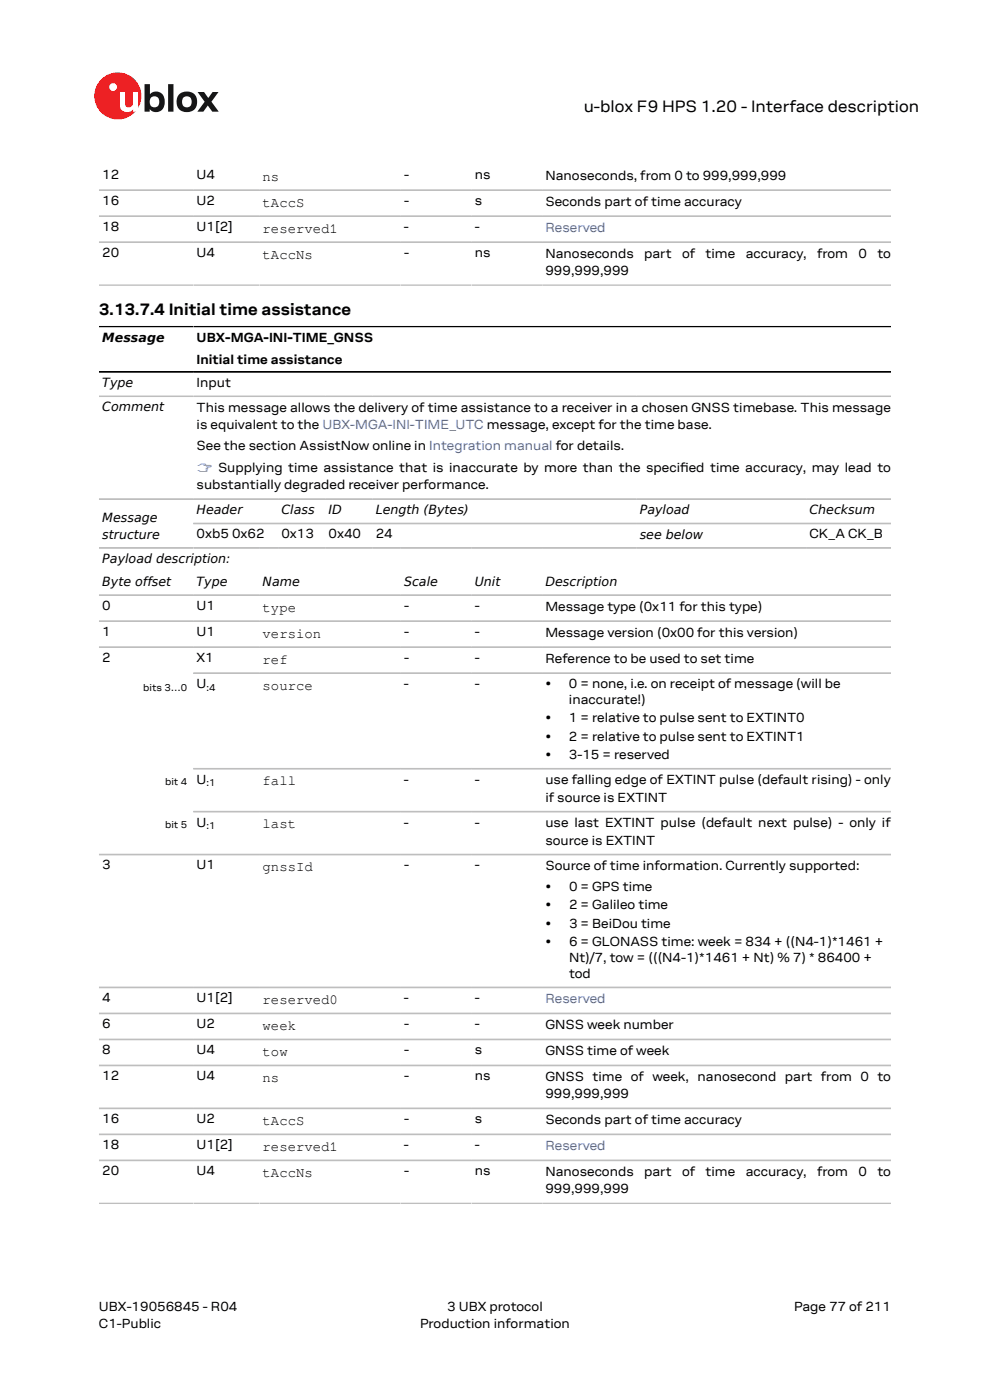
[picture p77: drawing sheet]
<svg xmlns="http://www.w3.org/2000/svg" width="210mm" height="297mm" viewBox="0 0 210 297" stroke-linecap="round" stroke-linejoin="round" font-family="sans-serif">
<defs><g id="words">
<g font-size="3.5">
<text x="123.8" y="23.7">u-blox F9 HPS 1.20 - Interface description</text>
<text x="21" y="66.9">3.13.7.4 Initial time assistance</text>
</g>
<g font-size="3">
<text x="55.7" y="38.4">ns</text>
<text x="55.7" y="43.9">tAccS</text>
<text x="55.7" y="49.4">reserved1</text>
<text x="55.7" y="54.9">tAccNs</text>
<text x="55.7" y="129.8">type</text>
<text x="55.7" y="135.3">version</text>
<text x="55.7" y="140.8">ref</text>
<text x="55.7" y="146.3">source</text>
<text x="55.7" y="166.6">fall</text>
<text x="55.7" y="175.7">last</text>
<text x="55.7" y="184.8">gnssId</text>
<text x="55.7" y="213">reserved0</text>
<text x="55.7" y="218.5">week</text>
<text x="55.7" y="224">tow</text>
<text x="55.7" y="229.6">ns</text>
<text x="55.7" y="238.7">tAccS</text>
<text x="55.7" y="244.2">reserved1</text>
<text x="55.7" y="249.7">tAccNs</text>
</g>
<g font-size="2.8">
<text x="21.7" y="38">12</text>
<text x="41.7" y="38">U4</text>
<text x="85.7" y="38">-</text>
<text x="100.7" y="38">ns</text>
<text x="115.7" y="38.1">Nanoseconds, from 0 to 999,999,999</text>
<text x="21.7" y="43.5">16</text>
<text x="41.7" y="43.5">U2</text>
<text x="85.7" y="43.5">-</text>
<text x="100.7" y="43.5">s</text>
<text x="115.7" y="43.6">Seconds part of time accuracy</text>
<text x="21.7" y="49">18</text>
<text x="41.7" y="49">U1[2]</text>
<text x="85.7" y="49">-</text>
<text x="100.7" y="49">-</text>
<text x="21.7" y="54.5">20</text>
<text x="41.7" y="54.5">U4</text>
<text x="85.7" y="54.5">-</text>
<text x="100.7" y="54.5">ns</text>
<text x="115.7" y="54.7">Nanoseconds</text>
<text x="115.7" y="58.4">999,999,999</text>
<text x="136.6" y="54.7">part</text>
<text x="144.7" y="54.7">of</text>
<text x="149.7" y="54.7">time</text>
<text x="158.2" y="54.7">accuracy,</text>
<text x="173.3" y="54.7">from</text>
<text x="182.1" y="54.7">0</text>
<text x="186.1" y="54.7">to</text>
<text x="41.7" y="72.6">UBX-MGA-INI-TIME_GNSS</text>
<text x="41.7" y="77.1">Initial time assistance</text>
<text x="41.7" y="82.1">Input</text>
<text x="41.7" y="87.4">This message allows the delivery of time assistance to a receiver in a chosen GNSS timebase. This message</text>
<text x="41.7" y="91.1">is equivalent to the UBX-MGA-INI-TIME_UTC message, except for the time base.</text>
<text x="41.7" y="95.6">See the section AssistNow online in Integration manual for details.</text>
<text x="144.3" y="100.1">i</text>
<text x="41.7" y="103.8">substantially degraded receiver performance.</text>
<text x="41.7" y="114.2">0xb5 0x62</text>
<text x="59.7" y="114.2">0x13</text>
<text x="69.7" y="114.2">0x40</text>
<text x="79.7" y="114.2">24</text>
<text x="171.7" y="114.2">CK_A CK_B</text>
<text x="21.7" y="129.4">0</text>
<text x="41.7" y="129.4">U1</text>
<text x="85.7" y="129.4">-</text>
<text x="100.7" y="129.4">-</text>
<text x="115.7" y="129.6">Message type (0x11 for this type)</text>
<text x="21.7" y="134.9">1</text>
<text x="41.7" y="134.9">U1</text>
<text x="85.7" y="134.9">-</text>
<text x="100.7" y="134.9">-</text>
<text x="115.7" y="135.1">Message version (0x00 for this version)</text>
<text x="21.7" y="140.5">2</text>
<text x="41.7" y="140.5">X1</text>
<text x="85.7" y="140.5">-</text>
<text x="100.7" y="140.5">-</text>
<text x="115.7" y="140.6">Reference to be used to set time</text>
<text x="41.7" y="146">U</text>
<text x="85.7" y="146">-</text>
<text x="100.7" y="146">-</text>
<text x="115.7" y="146">•</text>
<text x="120.7" y="146">0 = none, i.e. on receipt of message (will be</text>
<text x="120.7" y="149.4">inaccurate!)</text>
<text x="115.7" y="153.3">•</text>
<text x="120.7" y="153.3">1 = relative to pulse sent to EXTINT0</text>
<text x="115.7" y="157.2">•</text>
<text x="115.7" y="161.1">•</text>
<text x="120.7" y="157.2">2 = relative to pulse sent to EXTINT1</text>
<text x="120.7" y="161.1">3-15 = reserved</text>
<text x="41.7" y="166.3">U</text>
<text x="85.7" y="166.3">-</text>
<text x="100.7" y="166.3">-</text>
<text x="115.7" y="166.4">use falling edge of EXTINT pulse (default rising) - only</text>
<text x="115.7" y="170.1">if source is EXTINT</text>
<text x="41.7" y="175.4">U</text>
<text x="85.7" y="175.4">-</text>
<text x="100.7" y="175.4">-</text>
<text x="115.7" y="175.5">use last EXTINT pulse (default next pulse) - only if</text>
<text x="115.7" y="179.2">source is EXTINT</text>
<text x="21.7" y="184.5">3</text>
<text x="41.7" y="184.5">U1</text>
<text x="85.7" y="184.5">-</text>
<text x="100.7" y="184.5">-</text>
<text x="115.7" y="184.6">Source of time information. Currently supported:</text>
<text x="115.7" y="189">•</text>
<text x="120.7" y="189">0 = GPS time</text>
<text x="115.7" y="192.9">•</text>
<text x="115.7" y="196.8">•</text>
<text x="120.7" y="192.9">2 = Galileo time</text>
<text x="120.7" y="196.8">3 = BeiDou time</text>
<text x="115.7" y="200.7">•</text>
<text x="120.7" y="200.7">6 = GLONASS time: week = 834 + ((N4-1)*1461 +</text>
<text x="120.7" y="204.1">Nt)/7, tow = (((N4-1)*1461 + Nt) % 7) * 86400 +</text>
<text x="120.7" y="207.5">tod</text>
<text x="21.7" y="212.6">4</text>
<text x="41.7" y="212.6">U1[2]</text>
<text x="85.7" y="212.6">-</text>
<text x="100.7" y="212.6">-</text>
<text x="21.7" y="218.2">6</text>
<text x="41.7" y="218.2">U2</text>
<text x="85.7" y="218.2">-</text>
<text x="100.7" y="218.2">-</text>
<text x="115.7" y="218.3">GNSS week number</text>
<text x="21.7" y="223.7">8</text>
<text x="41.7" y="223.7">U4</text>
<text x="85.7" y="223.7">-</text>
<text x="100.7" y="223.7">s</text>
<text x="115.7" y="223.8">GNSS time of week</text>
<text x="21.7" y="229.2">12</text>
<text x="41.7" y="229.2">U4</text>
<text x="85.7" y="229.2">-</text>
<text x="100.7" y="229.2">ns</text>
<text x="115.7" y="229.3">GNSS time of week, nanosecond part from 0 to</text>
<text x="115.7" y="233">999,999,999</text>
<text x="21.7" y="238.3">16</text>
<text x="41.7" y="238.3">U2</text>
<text x="85.7" y="238.3">-</text>
<text x="100.7" y="238.3">s</text>
<text x="115.7" y="238.4">Seconds part of time accuracy</text>
<text x="21.7" y="243.8">18</text>
<text x="41.7" y="243.8">U1[2]</text>
<text x="85.7" y="243.8">-</text>
<text x="100.7" y="243.8">-</text>
<text x="21.7" y="249.3">20</text>
<text x="41.7" y="249.3">U4</text>
<text x="85.7" y="249.3">-</text>
<text x="100.7" y="249.3">ns</text>
<text x="115.7" y="249.5">Nanoseconds</text>
<text x="136.6" y="249.5">part</text>
<text x="144.7" y="249.5">of</text>
<text x="149.7" y="249.5">time</text>
<text x="158.2" y="249.5">accuracy,</text>
<text x="173.3" y="249.5">from</text>
<text x="182.1" y="249.5">0</text>
<text x="186.1" y="249.5">to</text>
<text x="115.7" y="253.1">999,999,999</text>
<text x="21" y="278">UBX-19056845 - R04</text>
<text x="21" y="281.8">C1-Public</text>
<text x="89.1" y="281.8">Production information</text>
<text x="94.9" y="278">3 UBX protocol</text>
<text x="168.4" y="278">Page 77 of 211</text>
</g>
<g font-size="2.8" fill="#4664b4">
<text x="115.7" y="49.2">Reserved</text>
<text x="41.7" y="100.1">☞ Supplying time assistance that is inaccurate by more than the specifed time accuracy, may lead to</text>
<text x="115.7" y="212.8">Reserved</text>
<text x="115.7" y="244">Reserved</text>
</g>
<g font-size="2.7">
<text x="21.7" y="72.5">Message</text>
<text x="21.7" y="82.1">Type</text>
<text x="21.7" y="87.3">Comment</text>
<text x="21.7" y="110.8">Message</text>
<text x="41.7" y="109.1">Header</text>
<text x="59.7" y="109.1">Class</text>
<text x="69.7" y="109.1">ID</text>
<text x="79.7" y="109.1">Length (Bytes)</text>
<text x="135.7" y="109.1">Payload</text>
<text x="171.7" y="109.1">Checksum</text>
<text x="21.7" y="114.3">structure</text>
<text x="21.7" y="119.4">Payload description:</text>
<text x="135.7" y="114.3">see below</text>
<text x="21.7" y="124.3">Byte offset</text>
<text x="41.7" y="124.3">Type</text>
<text x="55.7" y="124.3">Name</text>
<text x="85.7" y="124.3">Scale</text>
<text x="100.7" y="124.3">Unit</text>
<text x="115.7" y="124.3">Description</text>
</g>
<g font-size="2.1">
<text x="30.4" y="146.5">bits 3…0</text>
<text x="43.8" y="146.5">:4</text>
<text x="35" y="166.6">bit 4</text>
<text x="43.8" y="166.8">:1</text>
<text x="35" y="175.7">bit 5</text>
<text x="43.8" y="175.9">:1</text>
</g>
</g></defs>
<circle cx="25" cy="20.4" r="5" fill="#ed2023"/>
<circle cx="24" cy="18.5" r=".83" fill="#fff"/>
<g fill="#151516">
<path d="M35.7 17.9h1.1v5.8h-1.1z"/>
<path d="M41.9 19.5h1.4l.9 1.3 .9-1.3h1.3l-1.6 2.1 1.6 2.1h-1.4l-.9-1.3-1 1.3h-1.2l1.5-2.1z"/>
<path d="M32 20.7a1.17 1.17 0 0 0-.1 1.5 1.17 1.17 0 0 0 1.4 .4 1.16 1.16 0 0 0 .4-1.6 1.16 1.16 0 0 0-1.7-.3zM30.7 17.9h1.1v2.1a1.82 1.82 0 0 1 2.2-.4 1.82 1.82 0 0 1 .9 2 1.83 1.83 0 0 1-1 2 1.83 1.83 0 0 1-2.1-.5v.6h-1.1z"/>
<path d="M38.9 20.7a1.18 1.18 0 0 0-.2 1.5 1.18 1.18 0 0 0 1.5 .4 1.18 1.18 0 0 0 .4-1.5 1.18 1.18 0 0 0-1.5-.5zM37.4 21.6a2.25 2.25 0 0 1 4.5 0 2.25 2.25 0 0 1-4.5 0z"/>
</g>
<path d="M25.4 19.5h1.1v2.5a.84 .84 0 0 0 1 .8 .84 .84 0 0 0 .7-1v-2.3h1.1v4.2h-1.1v-.5a1.59 1.59 0 0 1-1.8 .5 1.59 1.59 0 0 1-1-1.5z" fill="#fff"/>
<g fill="none" stroke="#bebebe" stroke-width=".35">
<path d="M21 40.3h168M21 45.9h168M21 51.4h168M21 60.5h168M21 84.1h168M21 105.9h168M21 116.2h168M41 111.1h148M21 126.2h168M21 131.8h168M21 137.3h168M41 142.8h148"/>
<path d="M41 163.1h148M41 172.2h148M21 181.3h168M21 209.5h168M21 215h168M21 220.5h168M21 226h168M21 235.1h168M21 240.6h168M21 246.2h168M21 255.3h168"/>
</g>
<path d="M21 69.3h168M21 78.9h168" fill="none" stroke="#000" stroke-width=".35"/>
<use href="#words"/>
</svg>
